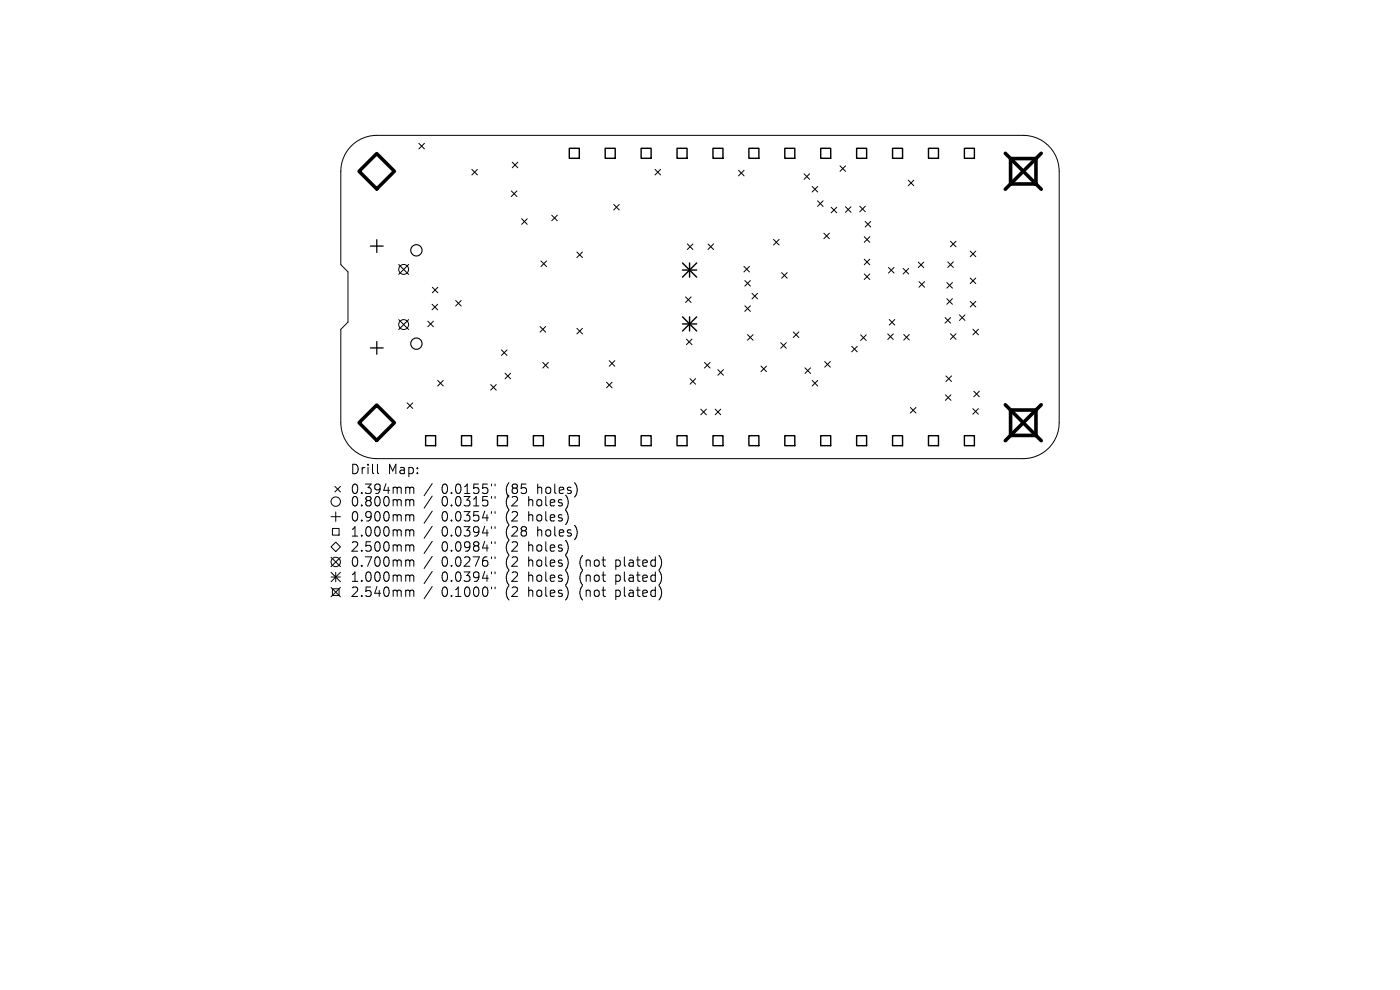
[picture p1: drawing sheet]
<svg xmlns="http://www.w3.org/2000/svg" width="297mm" height="210mm" viewBox="0 0 297 210" stroke-linecap="round" stroke-linejoin="round" font-family="sans-serif">
<defs><g id="words">
<g font-size="2.8">
<text x="74.2" y="100.9">Drill</text>
<text x="82.2" y="100.9">Map:</text>
<text x="74.2" y="105.1">0.394mm</text>
<text x="74.2" y="107.7">0.800mm</text>
<text x="93.7" y="105.1">0.0155&quot;</text>
<text x="93.7" y="107.7">0.0315&quot;</text>
<text x="107.4" y="105.1">(85</text>
<text x="107.4" y="107.7">(2</text>
<text x="112.4" y="107.7">holes)</text>
<text x="114.3" y="105.1">holes)</text>
<text x="74.2" y="110.9">0.900mm</text>
<text x="93.7" y="110.9">0.0354&quot;</text>
<text x="107.4" y="110.9">(2</text>
<text x="112.4" y="110.9">holes)</text>
<text x="74.2" y="114.1">1.000mm</text>
<text x="74.2" y="117.3">2.500mm</text>
<text x="93.7" y="114.1">0.0394&quot;</text>
<text x="93.7" y="117.3">0.0984&quot;</text>
<text x="107.4" y="114.1">(28</text>
<text x="107.4" y="117.3">(2</text>
<text x="112.4" y="117.3">holes)</text>
<text x="114.3" y="114.1">holes)</text>
<text x="74.2" y="120.5">0.700mm</text>
<text x="74.2" y="123.7">1.000mm</text>
<text x="93.7" y="120.5">0.0276&quot;</text>
<text x="93.7" y="123.7">0.0394&quot;</text>
<text x="107.4" y="120.5">(2</text>
<text x="107.4" y="123.7">(2</text>
<text x="112.4" y="120.5">holes)</text>
<text x="112.4" y="123.7">holes)</text>
<text x="123.4" y="120.5">(not</text>
<text x="123.4" y="123.7">(not</text>
<text x="131.2" y="120.5">plated)</text>
<text x="131.2" y="123.7">plated)</text>
<text x="74.2" y="126.9">2.540mm</text>
<text x="93.7" y="126.9">0.1000&quot;</text>
<text x="107.4" y="126.9">(2</text>
<text x="112.4" y="126.9">holes)</text>
<text x="123.4" y="126.9">(not</text>
<text x="131.2" y="126.9">plated)</text>
</g>
</g></defs>
<g fill="none" stroke="#000" stroke-width=".21">
<path d="M74.4 31.1a7.6 7.6 0 0 1 5.5-2.4h137.2a7.6 7.6 0 0 1 7.6 7.6v53.4a7.6 7.6 0 0 1-7.6 7.6h-137.2a7.6 7.6 0 0 1-7.6-7.6v-19.8l1.5-1.6v-10.6l-1.5-1.6v-19.8a7.6 7.6 0 0 1 2.1-5.2zM88.9 30.4l1.1 1.2M90 30.4l-1.1 1.2M100.1 35.9l1.2 1.2M101.3 35.9l-1.2 1.2M108.7 34.4l1.1 1.2M109.8 34.4l-1.1 1.2M139 35.9l1.1 1.2M140.1 35.9l-1.1 1.2M156.7 36.1l1.2 1.2M157.9 36.1l-1.2 1.2M170.6 36.9l1.2 1.1"/>
<path d="M171.8 36.9l-1.2 1.1M172.3 39.6l1.2 1.1M173.5 39.6l-1.2 1.1M178.2 35.2l1.2 1.2M179.4 35.2l-1.2 1.2M192.7 38.2l1.2 1.2M193.9 38.2l-1.2 1.2M84.6 56.1l2.1 2.1M86.7 56.1l-2.1 2.1M108.5 40.5l1.2 1.2M109.7 40.5l-1.2 1.2M110.7 46.4l1.2 1.2"/>
<path d="M111.9 46.4l-1.2 1.2M114.8 55.4l1.1 1.1M115.9 55.4l-1.1 1.1M117 45.6l1.2 1.2M118.2 45.6l-1.2 1.2M122.4 53.5l1.2 1.1M123.6 53.5l-1.2 1.1M130.2 43.4l1.2 1.1M131.4 43.4l-1.2 1.1M145.8 51.7l1.2 1.2M147 51.7l-1.2 1.2M150.2 51.7l1.2 1.2"/>
<path d="M151.4 51.7l-1.2 1.2M157.8 56.5l1.2 1.2M158 59.5l1.2 1.2M159 56.5l-1.2 1.2M159.2 59.5l-1.2 1.2M164.1 50.8l1.2 1.2M165.3 50.8l-1.2 1.2M165.8 57.8l1.2 1.2M167 57.8l-1.2 1.2M173.4 42.6l1.2 1.2M174.6 42.6l-1.2 1.2M174.8 49.5l1.2 1.1"/>
<path d="M176 49.5l-1.2 1.1M176.3 44l1.2 1.1M177.5 44l-1.2 1.1M179.4 43.9l1.1 1.1M180.5 43.9l-1.1 1.1M182.4 43.7l1.2 1.2M183.3 50.2l1.2 1.2M183.3 55l1.2 1.2M183.3 58.1l1.2 1.2M183.5 47l1.2 1.2M183.6 43.7l-1.2 1.2M184.5 50.2l-1.2 1.2"/>
<path d="M184.5 55l-1.2 1.2M184.5 58.1l-1.2 1.2M184.7 47l-1.2 1.2M188.5 56.7l1.2 1.2M189.7 56.7l-1.2 1.2M191.6 56.9l1.2 1.2M192.8 56.9l-1.2 1.2M194.8 55.6l1.2 1.2M195 59.7l1.1 1.2M196 55.6l-1.2 1.2M196.1 59.7l-1.1 1.2M200.9 59.9l1.2 1.2"/>
<path d="M201.1 55.6l1.1 1.1M201.6 51.2l1.2 1.2M202.1 59.9l-1.2 1.2M202.2 55.6l-1.1 1.1M202.8 51.2l-1.2 1.2M205.8 53.3l1.2 1.1M205.8 59l1.2 1.2M207 53.3l-1.2 1.1M207 59l-1.2 1.2M84.6 67.8l2.1 2.1M86.7 67.8l-2.1 2.1M90.8 68.1l1.1 1.2"/>
<path d="M91.7 64.5l1.1 1.2M91.7 60.9l1.2 1.2M91.9 68.1l-1.1 1.2M92.8 64.5l-1.1 1.2M92.9 60.9l-1.2 1.2M96.7 63.7l1.1 1.2M97.8 63.7l-1.1 1.2M106.4 74.2l1.2 1.2M107.1 79.2l1.2 1.2M107.6 74.2l-1.2 1.2M108.3 79.2l-1.2 1.2M114.6 69.3l1.2 1.2"/>
<path d="M115.1 76.9l1.2 1.2M115.8 69.3l-1.2 1.2M116.3 76.9l-1.2 1.2M122.4 69.7l1.2 1.1M123.6 69.7l-1.2 1.1M129.2 76.5l1.2 1.2M130.4 76.5l-1.2 1.2M145.4 63l1.2 1.2M145.6 71.9l1.2 1.2M146.6 63l-1.2 1.2M146.8 71.9l-1.2 1.2M149.5 76.9l1.1 1.2"/>
<path d="M150.6 76.9l-1.1 1.2M152.3 78.4l1.2 1.2M153.5 78.4l-1.2 1.2M158 64.9l1.2 1.2M158.6 71l1.2 1.2M159.2 64.9l-1.2 1.2M159.5 62.2l1.2 1.2M159.8 71l-1.2 1.2M160.7 62.2l-1.2 1.2M161.4 77.7l1.2 1.1M162.6 77.7l-1.2 1.1M165.6 72.7l1.2 1.2"/>
<path d="M166.8 72.7l-1.2 1.2M168.3 70.4l1.2 1.2M169.5 70.4l-1.2 1.2M170.8 78l1.2 1.2M172 78l-1.2 1.2M175 76.7l1.1 1.2M176.1 76.7l-1.1 1.2M180.7 73.5l1.2 1.1M181.9 73.5l-1.2 1.1M182.6 71l1.2 1.2M183.8 71l-1.2 1.2M188.3 70.8l1.2 1.2"/>
<path d="M188.6 67.8l1.2 1.2M189.5 70.8l-1.2 1.2M189.8 67.8l-1.2 1.2M191.7 71l1.2 1.1M192.9 71l-1.2 1.1M200.5 67.4l1.2 1.1M200.7 79.7l1.2 1.2M200.9 63.4l1.2 1.1M201.6 70.8l1.2 1.2M201.7 67.4l-1.2 1.1M201.9 79.7l-1.2 1.2M202.1 63.4l-1.2 1.1"/>
<path d="M202.8 70.8l-1.2 1.2M203.5 66.8l1.2 1.2M204.7 66.8l-1.2 1.2M205.8 63.9l1.2 1.2M206.4 69.8l1.2 1.2M207 63.9l-1.2 1.2M207.6 69.8l-1.2 1.2M80.1 98.5v1.7l.3 .3M86.4 85.5l1.2 1.1M87.6 85.5l-1.2 1.1M92.9 80.7l1.1 1.2M94 80.7l-1.1 1.2"/>
<path d="M104.1 81.6l1.2 1.2M105.3 81.6l-1.2 1.2M128.7 81.1l1.2 1.2M129.9 81.1l-1.2 1.2M146.4 80.3l1.2 1.2M147.6 80.3l-1.2 1.2M148.7 86.8l1.2 1.2M149.9 86.8l-1.2 1.2M151.7 86.8l1.2 1.2M152.9 86.8l-1.2 1.2M172.3 80.7l1.2 1.2M173.5 80.7l-1.2 1.2"/>
<path d="M193.1 86.4l1.2 1.2M194.3 86.4l-1.2 1.2M200.6 83.7l1.1 1.2M201.7 83.7l-1.1 1.2M206.4 86.7l1.2 1.2M206.6 83l1.2 1.2M207.6 86.7l-1.2 1.2M207.8 83l-1.2 1.2M70.2 109.6h2M70.2 118.2l2 2M70.5 112.1h1.4v1.4h-1.4zM71 103.2l1.2 1.2"/>
<path d="M71.2 115l1 1-1 1-1-1zM71.2 108.6v2M72.2 103.2l-1.2 1.2M72.2 118.2l-2 2M86.4 103.3l.4 .1 .1 .2M86.4 106h.2l.3 .3M86.4 109.2h.2l.3 .3M86.4 112.4l.4 .1 .1 .2M86.4 115.6l.4 .1 .1 .2M86.4 118.8h.2l.3 .3M86.9 103.6l.3-.3 .5 .1 .1 1.3M86.9 103.6v1.1"/>
<path d="M86.9 106.3v1M86.9 109.5v1M86.9 112.7v1M86.9 115.9v1M86.9 119.1v1M86.9 106.3l.3-.3 .5 .1 .1 1.2M86.9 109.5l.3-.3 .5 .1 .1 1.2M86.9 112.7l.3-.3 .5 .1 .1 1.2M86.9 115.9l.3-.3 .5 .1 .1 1.2M86.9 119.1l.3-.3 .5 .1 .1 1.2M91.7 102.6l-1.7 2.6M91.7 105.2l-1.7 2.6"/>
<path d="M91.7 108.4l-1.7 2.6M91.7 111.6l-1.7 2.6M91.7 114.8l-1.7 2.6M91.7 118l-1.7 2.6M104.3 102.7v.4M104.3 105.3v.4M104.3 108.5v.4M104.3 111.7v.4M104.3 114.9v.4M104.3 118.1v.4M105 102.7v.4M105 105.3v.4"/>
<path d="M105 108.5v.4M105 111.7v.4M105 114.9v.4M105 118.1v.4M70.2 121.4l2 2M70.2 122.4h2M70.2 124.6l2 2M70.5 124.9h1.4v1.4h-1.4zM71.2 121.4v2M72.2 121.4l-2 2M72.2 124.6l-2 2M86.4 122h.2l.3 .3"/>
<path d="M86.4 125.2h.2l.3 .3M86.9 122.3v1M86.9 125.5v1M86.9 122.3l.3-.3 .5 .1 .1 1.2M86.9 125.5l.3-.3 .5 .1 .1 1.2M91.7 121.2l-1.7 2.6M91.7 124.4l-1.7 2.6M104.3 121.3v.4M104.3 124.5v.4M105 121.3v.4M105 124.5v.4"/>
<circle cx="85.6" cy="57.2" r="1.05"/>
<circle cx="85.6" cy="68.9" r="1.05"/>
<circle cx="71.2" cy="119.2" r="1"/>
<circle cx="71.2" cy="106.4" r="1"/>
</g>
<g fill="none" stroke="#000" stroke-width=".24">
<circle cx="88.3" cy="53.1" r="1.2"/>
<circle cx="88.3" cy="72.9" r="1.2"/>
</g>
<path d="M78.6 52.2h2.7M79.9 50.9v2.7M78.6 73.8h2.7M79.9 72.5v2.7" fill="none" stroke="#000" stroke-width=".27"/>
<g fill="none" stroke="#000" stroke-width=".3">
<path d="M120.8 31.5h2.1v2.1h-2.1zM128.4 31.5h2.1v2.1h-2.1zM136 31.5h2.1v2.1h-2.1zM143.6 31.5h2.2v2.1h-2.2zM151.3 31.5h2.1v2.1h-2.1zM158.9 31.5h2.1v2.1h-2.1zM166.5 31.5h2.1v2.1h-2.1zM174.1 31.5h2.1v2.1h-2.1zM181.7 31.5h2.2v2.1h-2.2zM189.4 31.5h2.1v2.1h-2.1zM197 31.5h2.1v2.1h-2.1zM204.6 31.5h2.1v2.1h-2.1z"/>
<path d="M144.8 55.8l3 3M144.8 57.3h3M146.3 55.8v3M147.8 55.8l-3 3M144.8 67.2l3 3M144.8 68.7h3M146.3 67.2v3M147.8 67.2l-3 3M90.3 92.4h2.1v2.1h-2.1zM97.9 92.4h2.1v2.1h-2.1zM105.5 92.4h2.2v2.1h-2.2zM113.2 92.4h2.1v2.1h-2.1z"/>
<path d="M120.8 92.4h2.1v2.1h-2.1zM128.4 92.4h2.1v2.1h-2.1zM136 92.4h2.1v2.1h-2.1zM143.6 92.4h2.2v2.1h-2.2zM151.3 92.4h2.1v2.1h-2.1zM158.9 92.4h2.1v2.1h-2.1zM166.5 92.4h2.1v2.1h-2.1zM174.1 92.4h2.1v2.1h-2.1zM181.7 92.4h2.2v2.1h-2.2zM189.4 92.4h2.1v2.1h-2.1zM197 92.4h2.1v2.1h-2.1zM204.6 92.4h2.1v2.1h-2.1z"/>
</g>
<path d="M76.2 36.3l3.7-3.7 3.8 3.7-3.8 3.8zM76.2 89.7l3.7-3.8 3.8 3.8-3.8 3.7z" fill="none" stroke="#000" stroke-width=".75"/>
<path d="M213.3 32.5l7.6 7.6M214.4 33.6h5.4v5.4h-5.4zM220.9 32.5l-7.6 7.6M213.3 85.9l7.6 7.6M214.4 87h5.4v5.4h-5.4zM220.9 85.9l-7.6 7.6" fill="none" stroke="#000" stroke-width=".76"/>
<use href="#words"/>
</svg>
